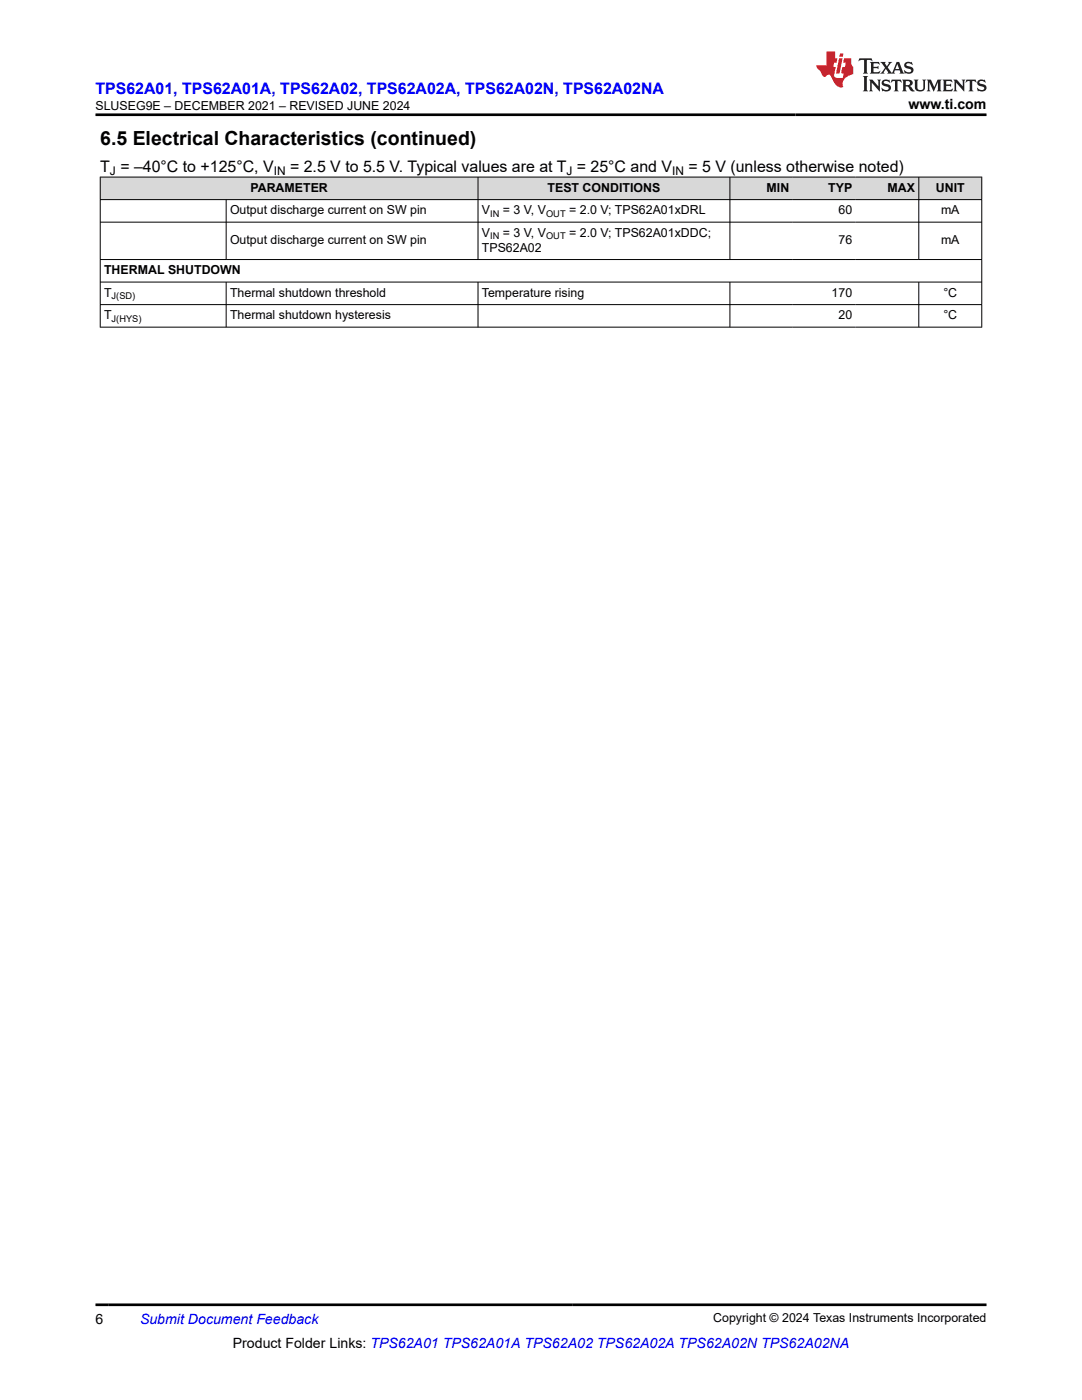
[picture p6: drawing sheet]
<svg xmlns="http://www.w3.org/2000/svg" width="216mm" height="279mm" viewBox="0 0 216 279" stroke-linecap="round" stroke-linejoin="round" font-family="sans-serif">
<defs><g id="words">
<text font-size="3.9" x="20" y="28.8">6.5 Electrical Characteristics (continued)</text>
<text font-size="3.2" fill="#00f" x="19" y="18.7">TPS62A01, TPS62A01A, TPS62A02, TPS62A02A, TPS62A02N, TPS62A02NA</text>
<g font-size="3.2">
<text x="20" y="34.3">T = –40°C to +125°C, V</text>
<text x="57.9" y="34.3">= 2.5 V to 5.5 V. Typical values are at T = 25°C and V</text>
<text x="137.4" y="34.3">= 5 V (unless otherwise noted)</text>
</g>
<g font-size="2.8">
<text x="181.3" y="21.8">www.ti.com</text>
<text x="19" y="264.2">6</text>
<text x="46.5" y="269">Product Folder Links: TPS62A01 TPS62A01A TPS62A02 TPS62A02A TPS62A02N TPS62A02NA</text>
</g>
<text font-size="2.8" fill="#00f" x="27.9" y="264.2">Submit Document Feedback</text>
<g font-size="2.5">
<text x="19" y="21.9">SLUSEG9E – DECEMBER 2021 – REVISED JUNE 2024</text>
<text x="50" y="38.3">PARAMETER</text>
<text x="109.3" y="38.3">TEST CONDITIONS</text>
<text x="153" y="38.3">MIN</text>
<text x="165.3" y="38.3">TYP</text>
<text x="177.1" y="38.3">MAX</text>
<text x="186.7" y="38.3">UNIT</text>
<text x="45.9" y="42.8">Output discharge current on SW pin</text>
<text x="96.2" y="42.8">V</text>
<text x="96.2" y="47.3">V</text>
<text x="100.3" y="42.8">= 3 V, V</text>
<text x="100.3" y="47.3">= 3 V, V</text>
<text x="113.6" y="42.8">= 2.0 V; TPS62A01xDRL</text>
<text x="113.6" y="47.3">= 2.0 V; TPS62A01xDDC;</text>
<text x="167.3" y="42.8">60</text>
<text x="187.8" y="42.8">mA</text>
<text x="45.9" y="48.8">Output discharge current on SW pin</text>
<text x="96.2" y="50.3">TPS62A02</text>
<text x="167.3" y="48.8">76</text>
<text x="187.8" y="48.8">mA</text>
<text x="20.8" y="54.8">THERMAL SHUTDOWN</text>
<text x="20.8" y="59.3">T</text>
<text x="45.9" y="59.3">Thermal shutdown threshold</text>
<text x="96.2" y="59.3">Temperature rising</text>
<text x="165.9" y="59.3">170</text>
<text x="188.2" y="59.3">°C</text>
<text x="20.8" y="63.8">T</text>
<text x="45.9" y="63.8">Thermal shutdown hysteresis</text>
<text x="167.3" y="63.8">20</text>
<text x="188.2" y="63.8">°C</text>
<text x="142.3" y="263.9">Copyright © 2024 Texas Instruments Incorporated</text>
</g>
<g font-size="2.4">
<text x="21.9" y="34.9">J</text>
<text x="54.6" y="34.9">IN</text>
<text x="113" y="34.9">J</text>
<text x="134.1" y="34.9">IN</text>
</g>
<g font-size="1.9">
<text x="97.8" y="43.3">IN</text>
<text x="97.8" y="47.8">IN</text>
<text x="109" y="43.3">OUT</text>
<text x="109" y="47.8">OUT</text>
<text x="22.3" y="59.7">J(SD)</text>
<text x="22.3" y="64.2">J(HYS)</text>
</g>
</g></defs>
<g fill="#d8d8d8">
<path d="M20 35.3h175.9v4.5h-175.9z" fill-rule="evenodd"/>
<path d="M20.1 35.4h75.2v4.4h-75.2z" fill-rule="evenodd"/>
<path d="M95.4 35.4h50.2v4.4h-50.2z" fill-rule="evenodd"/>
<path d="M145.7 35.4h12.5v4.4h-12.5z" fill-rule="evenodd"/>
<path d="M158.2 35.4h12.6v4.4h-12.6z" fill-rule="evenodd"/>
<path d="M170.8 35.4h12.5v4.4h-12.5z" fill-rule="evenodd"/>
<path d="M183.4 35.4h12.4v4.4h-12.4z" fill-rule="evenodd"/>
</g>
<g fill="none" stroke="#000" stroke-width=".2">
<path d="M19.9 35.3h176.1M19.9 39.8h176.1M20 35.3v30.1M45.1 39.8v12.1M95.4 35.3v16.6M145.6 35.3v16.6M183.3 35.3v16.6M195.9 35.3v30.1M19.9 44.3h176.1M19.9 51.8h176.1M19.9 56.3h176.1M45.1 56.3v9.1"/>
<path d="M95.4 56.3v9.1M145.6 56.3v9.1M183.3 56.3v9.1M19.9 60.8h176.1M19.9 65.3h176.1"/>
</g>
<path d="M171.5 11.6l-.2 .6 .5-.2h.6v.1v2.2l-.2 .4h1l-.2-.4v-2.2v-.1h.5l.5 .2-.1-.6zM173.6 12.4l.2 .3v1.6l-.2 .4h1.9l.1-.6a1.08 1.08 0 0 1-1.3 .2v-.7h.6l.4 .2v-.7l-.4 .2h-.6v-.5l.2-.2a1 1 0 0 1 1 .3l-.1-.5zM175.7 12.4l.9 1.1-1 1.2h.9l-.2-.2 .5-.8 .4 .8-.2 .2h1.6l-.2-.2 .2-.5h.9l.1 .5-.1 .2h.9l-.2-.4-.8-1.9h-.5l-.9 2.1-.9-1.1 .9-1h-.8l.2 .2-.4 .6-.4-.6 .2-.2zM179 12.8l.4 1h-.7zM180.7 12.5a.65 .65 0 0 0-.2 .7 .65 .65 0 0 0 .6 .5l.6 .1 .1 .3a.79 .79 0 0 1-.7 .4 .79 .79 0 0 1-.7-.5l.1 .7 .2-.1a.93 .93 0 0 0 1.1 0 .93 .93 0 0 0 .4-.9 1.46 1.46 0 0 0-1.2-.6l-.1-.3a1.09 1.09 0 0 1 1.2 .2l-.2-.6-.1 .1-.5-.2zM172.2 15.2l.2 .4v2.2l-.2 .4h1l-.2-.4v-2.2l.2-.4zM173.4 15.9l.2 .4v1.5l-.2 .4h.8l-.3-.4 .1-1.3 1.6 1.8v-2l.2-.4h-.7l.1 .2 .1 1.1-1.2-1.3zM176.2 16a.65 .65 0 0 0-.2 .8 .65 .65 0 0 0 .6 .4l.6 .2 .1 .2a.79 .79 0 0 1-.7 .4 .79 .79 0 0 1-.7-.5l.1 .7 .2-.1a.93 .93 0 0 0 1.1 .1 .93 .93 0 0 0 .4-1 1.46 1.46 0 0 0-1.2-.5l-.1-.4a1.09 1.09 0 0 1 1.2 .2l-.1-.6-.2 .1-.5-.1zM177.9 15.9l-.1 .6a.63 .63 0 0 1 .8-.3v1.6l-.3 .4h1l-.2-.4v-1.6a.66 .66 0 0 1 .8 .3l-.1-.6zM180 15.9l.2 .4v1.5l-.2 .4h1l-.2-.2-.1-.7h.5l.1 .2a.79 .79 0 0 0 1.2 .6l-1-.9a.61 .61 0 0 0 .6-.6 .61 .61 0 0 0-.5-.7zM180.8 16.2h.1a.47 .47 0 0 1 .5 .1 .47 .47 0 0 1 .1 .5l-.1 .1-.7 .1zM182.3 15.9l.2 .2a2.27 2.27 0 0 0 .4 2 1.04 1.04 0 0 0 1.7-.7v-1.3l.2-.2h-.8l.2 .4v1.1a.6 .6 0 0 1-.6 .6 .6 .6 0 0 1-.6-.6v-1.1l.3-.4zM184.9 15.9l.2 .4v1.5l-.2 .4h.8l-.3-.4v-1.4l.9 1.9 .9-1.9v1.4l-.3 .4h1l-.2-.4v-1.5l.2-.4h-.8l-.7 1.5-.6-1.5zM188.1 15.9l.2 .4v1.5l-.2 .4h1.9l.1-.6a1.09 1.09 0 0 1-1.3 .2v-.7h.6l.4 .2v-.6l-.4 .2h-.6v-.6l.2-.1a1.01 1.01 0 0 1 1 .3l-.1-.6zM190.2 15.9l.3 .4v1.5l-.3 .4h.8l-.2-.4v-1.3l1.6 1.8v-2l.2-.4h-.7l.2 .2v1.1l-1.2-1.3zM192.8 15.9l-.1 .6a.63 .63 0 0 1 .8-.3v1.6l-.3 .4h1l-.2-.4v-1.6a.66 .66 0 0 1 .8 .3l-.1-.6zM195.2 16a.65 .65 0 0 0-.2 .8 .65 .65 0 0 0 .6 .4l.6 .2 .2 .2a.79 .79 0 0 1-.7 .4 .79 .79 0 0 1-.7-.5l.1 .7 .2-.1a.93 .93 0 0 0 1 .1 .93 .93 0 0 0 .5-1 1.46 1.46 0 0 0-1.3-.5v-.4a1.09 1.09 0 0 1 1.2 .2l-.2-.6-.2 .1-.5-.1z" fill="#231f20"/>
<path d="M164.9 10.3v2.7h-2l.1 .4 .8 1a.95 .95 0 0 0 1 .9 .59 .59 0 0 1 .5-.4 .59 .59 0 0 1 .5 .3l.4 .8a1.59 1.59 0 0 0 2.1 1.4 1.61 1.61 0 0 1 1-2.3l1-.3-.1-1.5a1.59 1.59 0 0 1-.3-1.7h-1.5l-.2 .9h.6l-.2 .9h-.5l-.2 .9v.3l.4 .1-.1 .9h-.7a.73 .73 0 0 1-1-.7l.3-1.5h-.5l.1-.9h.5l.2-.9h-.5v-1.3zM167.4 11.6l-.6 3.1h.7l.6-3.1zM167.6 10.7l-.1 .6h.7l.1-.6z" fill="#ed1c24"/>
<path d="M19 22.9h177.8M19 260.4h177.8" fill="none" stroke="#000" stroke-width=".53"/>
<use href="#words"/>
</svg>
